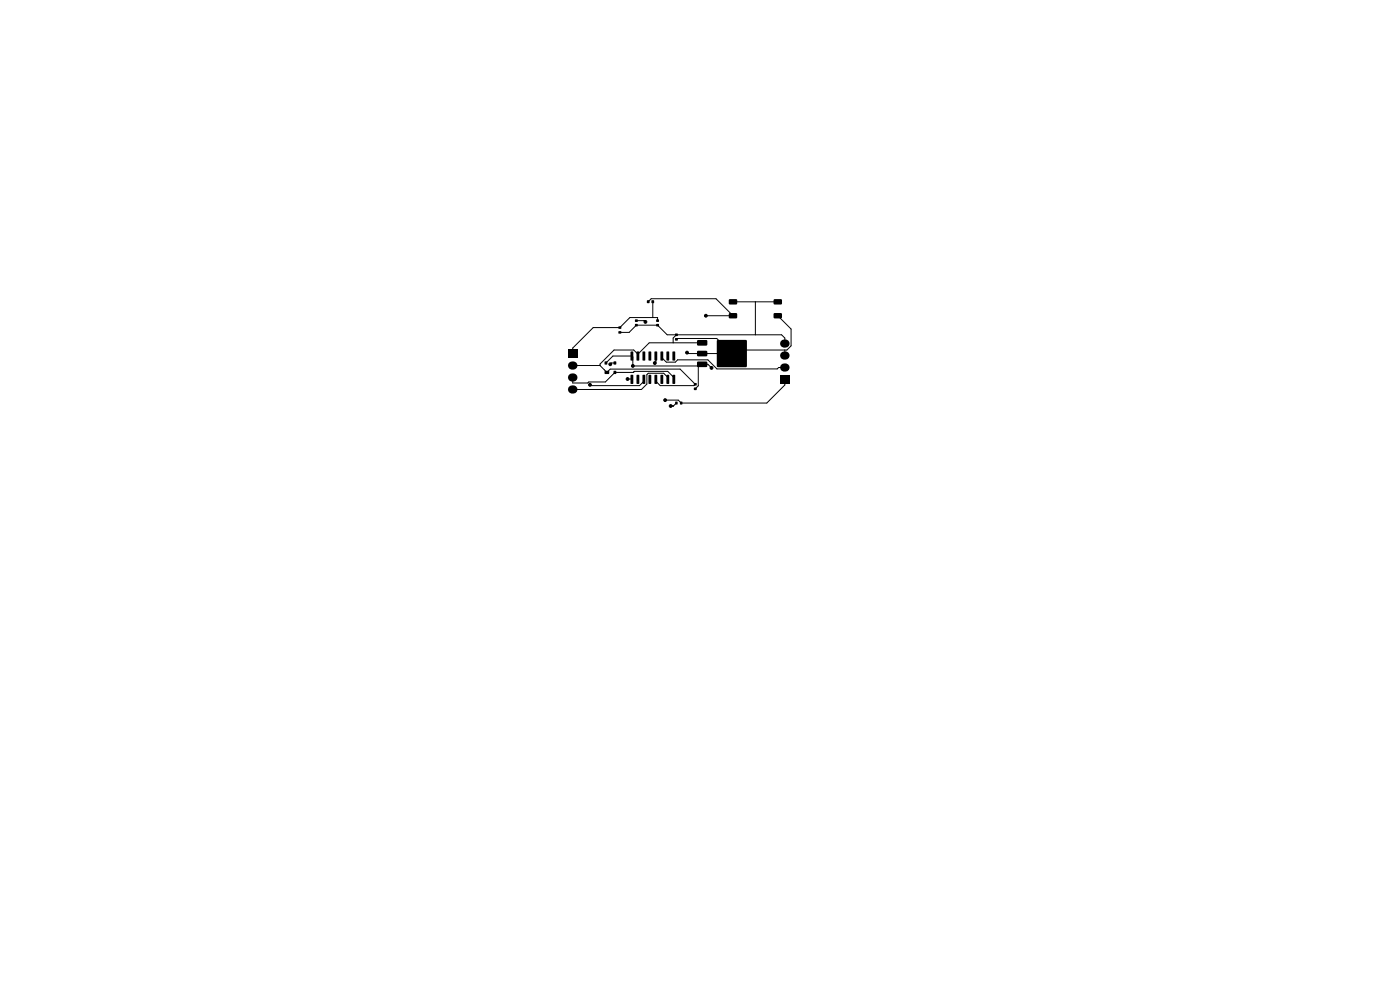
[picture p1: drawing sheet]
<svg xmlns="http://www.w3.org/2000/svg" width="297mm" height="210mm" viewBox="0 0 297 210" stroke-linecap="round" stroke-linejoin="round" font-family="sans-serif">
<g fill="#000">
<path d="M120.5 74.1h2v1.8h-2zM128.3 76.7h.5v.6h-.5zM128.3 78.7h.8l.1 .5-.8 .1zM130.2 78.7h.5v.6h-.5zM130.2 76.7h.5v.6h-.5zM131.2 69.3h.6v.4h-.6zM131.2 70.3h.6v.4h-.6zM133.8 74.6h.5v1.9l-.5-.1zM134.7 67.8h.6v.5h-.6zM134.7 68.7h.6v.5h-.6zM135.1 74.6h.5l-.1 1.9-.5-.1zM136.3 74.6h.6l-.1 1.9-.5-.1z"/>
<path d="M137.3 63.7h.5v.6h-.5zM137.6 74.6h.6l-.1 1.9-.5-.1zM138.2 63.7h.5v.6h-.5zM138.9 74.6h.5l-.1 1.9-.5-.1zM139.2 67.8h.6v.5h-.6zM139.2 68.7h.6v.5h-.6zM140.1 74.6h.6l-.1 1.9-.5-.1zM141.4 74.6h.6l-.1 1.9-.5-.1zM142.7 74.6h.5v1.9l-.5-.1zM143.2 71.7h.6v.5h-.6zM143.2 70.8h.6v.5h-.6zM147.9 72.2l2-.1 .2 .3-.1 .8-.2 .1h-1.8l-.1-.2z"/>
<path d="M147.9 74.5l2-.1 .2 .3-.1 .7-.2 .2h-1.8l-.1-.2zM147.9 76.8l2-.1 .2 .2-.1 .8-.2 .2h-1.8l-.1-.3zM152.1 72.2h6.3v5.6h-6.3zM154.7 66.5l1.5-.1 .2 .3v.7l-.3 .2-1.3-.1-.2-.2zM154.7 63.5h1.5l.2 .2v.7l-.3 .2h-1.3l-.2-.2zM164.2 66.5l1.5-.1 .2 .3v.7l-.3 .2-1.3-.1-.2-.2zM164.2 63.5h1.5l.2 .2v.7l-.3 .2h-1.3l-.2-.2zM165.5 79.6h2v1.8h-2zM133.8 79.5l.5 .1v1.8h-.5zM135.1 79.5l.5 .1-.1 1.8h-.5zM136.3 79.5l.6 .1-.1 1.8h-.5zM137.6 79.5l.6 .1-.1 1.8h-.5z"/>
<path d="M138.9 79.5l.5 .1-.1 1.8h-.5zM140.1 79.5l.6 .1-.1 1.8h-.5zM141.4 79.5l.6 .1-.1 1.8h-.5zM142.7 79.5l.5 .1v1.8h-.5zM143.3 85.2h.4v.6h-.4zM144.3 85.2h.4v.6h-.4zM147.2 82.2h.6v.5h-.6zM147.2 81.3h.6v.5h-.6z"/>
</g>
<path d="M121.3 77.5h.3M166.3 78h.3M166.3 75.4h.3M166.3 72.9h.3M121.3 80.1h.3M121.3 82.6h.3" fill="none" stroke="#000" stroke-width="1.7"/>
<g fill="#000" stroke="#000" stroke-width=".21">
<circle cx="129.5" cy="77.3" r=".3"/>
<circle cx="134.3" cy="77.6" r=".3"/>
<circle cx="136.9" cy="68.3" r=".3"/>
<circle cx="138.9" cy="77" r=".3"/>
<circle cx="145.7" cy="74.8" r=".3"/>
<circle cx="149.7" cy="67" r=".3"/>
<circle cx="150.9" cy="78" r=".3"/>
<circle cx="125.2" cy="81.6" r=".3"/>
<circle cx="133.1" cy="80.4" r=".3"/>
<circle cx="141.1" cy="84.9" r=".3"/>
<circle cx="142.3" cy="86.1" r=".3"/>
</g>
<g fill="none" stroke="#000" stroke-width=".21">
<path d="M121.5 77.5h5.8M127.3 77.5l1.4 1.5 .8-.7h14.8l3.2 3.2-.3 .3h-7.1l-1-.9v-.4M128.5 77l1.5-1.5h4.1l.2 .2v1.9h14.7v-.3h1.2l.7 .7M130.5 77h-.8l-.2 .3M131.5 70.5h2l1.5-1.5h4.5l2 2h24.3l.7 .7v1.2M135 68h1.7l.2 .3M135.3 75.1l-.9-.9h-4.1l-3 3v.3M135.3 75.1v.4M137.5 64l.6-.6h13.8l3.6 3.6h-5.8M138.5 64v3.4M139.1 75.5v1.3l-.2 .2M139.5 68v-.6h-5.9l-2.1 2.1h-5.7l-4.3 4.3v1.2"/>
<path d="M140.4 75.5v.4l1 .9h1.9l.5-.5h6.4l1.9 2h12.8l.3-.3h1.3M143.5 72l.2-.2h8.4l3.2 3.2M143.5 71l-.7 .7v1M145.7 74.8l.2 .2h9.4M148.1 77.6v4.2l-.6 .7M149 72.7h-11.3l-2.4 2.4M155.5 64h9.5M160.2 64v7M165 67l2.8 2.8v3.6l-.9 .9h-10.9l-.7 .7M166.5 74.3v1.1M121.5 80.1v1.1h3.2l.2-.2h3.5l2.1-2h3.9l.2-.2h7.1l1.2 1.3v.4M133.1 80.4l1 .1"/>
<path d="M136.6 80.5v.4l-.9 .9h-10.4l-.1-.2M141.7 80.5v-.4l-.9-.9h-3.3l-.3 .3v2l-1.1 1.1h-14.6M143.5 85.5l-.6 .6h-.6M166.5 80.5v1.2l-3.8 3.8h-18.2l-.6-.6h-2.8"/>
</g>
</svg>
